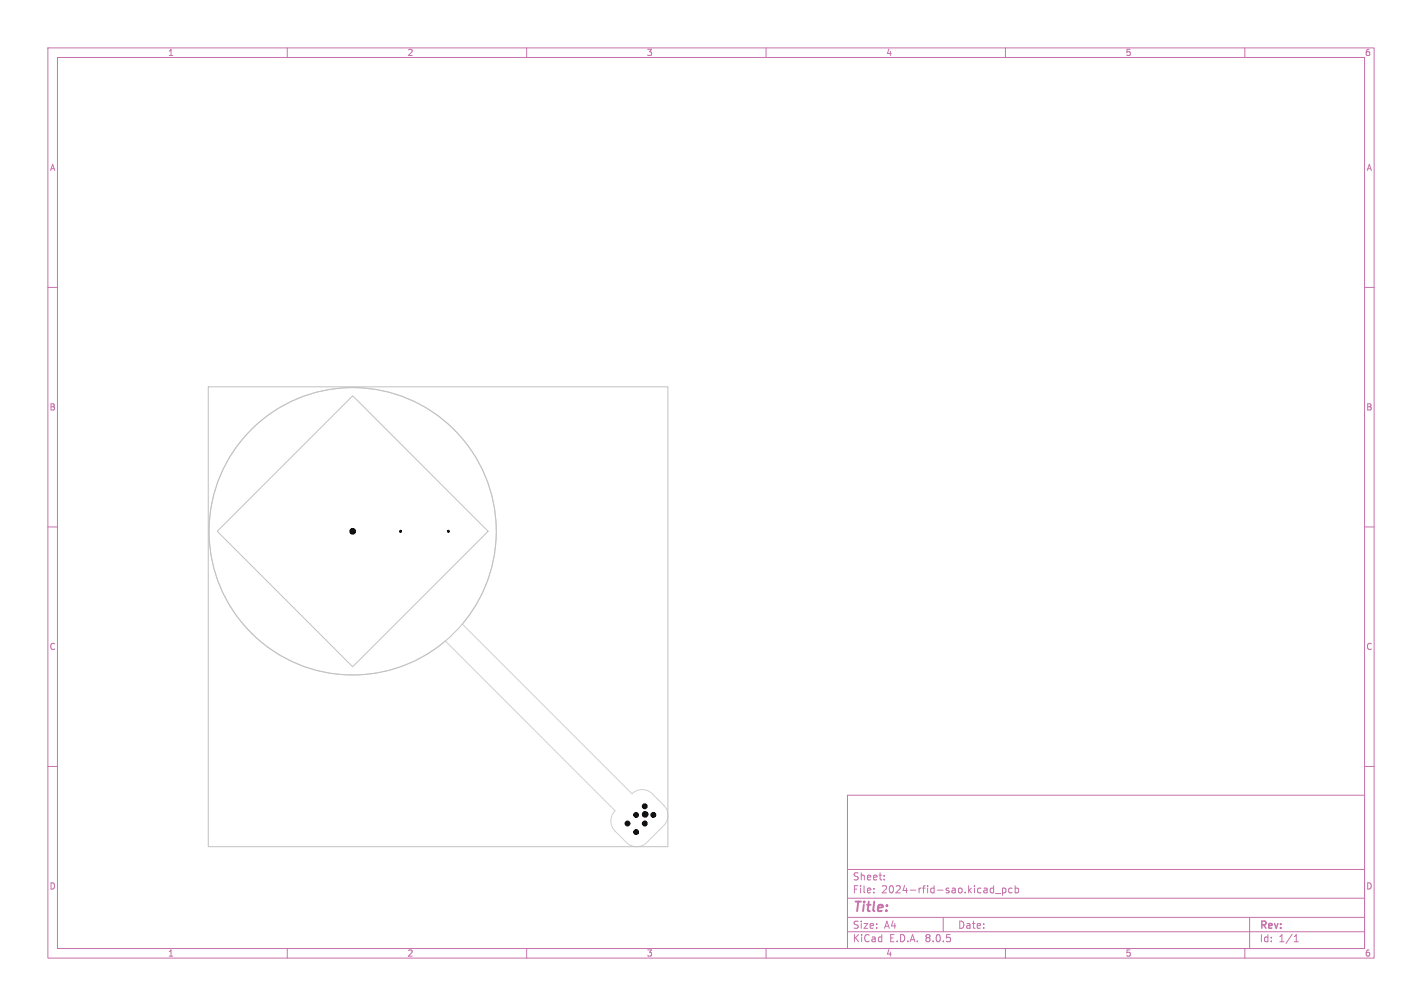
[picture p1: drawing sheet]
<svg xmlns="http://www.w3.org/2000/svg" width="297mm" height="210mm" viewBox="0 0 297 210" stroke-linecap="round" stroke-linejoin="round" font-family="sans-serif">
<defs><g id="words">
<text font-size="2.8" fill="#c872ab" x="178" y="190.9">Title:</text>
<g font-size="2.1" fill="#c872ab">
<text x="178" y="184">Sheet:</text>
<text x="178" y="186.7">File:</text>
<text x="184.1" y="186.7">2024-rfid-sao.kicad_pcb</text>
<text x="178" y="196.9">KiCad</text>
<text x="178" y="194.1">Size:</text>
<text x="184.7" y="194.1">A4</text>
<text x="185.7" y="196.9">E.D.A.</text>
<text x="193.3" y="196.9">8.0.5</text>
<text x="200" y="194.1">Date:</text>
<text x="263" y="194.3">Rev:</text>
<text x="263" y="196.9">Id:</text>
<text x="267.1" y="196.9">1/1</text>
</g>
<g font-size="1.8" fill="#c872ab">
<text x="35" y="11.9">1</text>
<text x="85" y="11.9">2</text>
<text x="135" y="11.9">3</text>
<text x="185" y="11.9">4</text>
<text x="235" y="11.9">5</text>
<text x="285" y="11.9">6</text>
<text x="10.3" y="35.9">A</text>
<text x="285.4" y="35.9">A</text>
<text x="10.3" y="85.9">B</text>
<text x="285.3" y="85.9">B</text>
<text x="10.3" y="135.9">C</text>
<text x="285.3" y="135.9">C</text>
<text x="10.3" y="185.9">D</text>
<text x="285.3" y="185.9">D</text>
<text x="35" y="199.9">1</text>
<text x="85" y="199.9">2</text>
<text x="135" y="199.9">3</text>
<text x="185" y="199.9">4</text>
<text x="235" y="199.9">5</text>
<text x="285" y="199.9">6</text>
</g>
</g></defs>
<g fill="none" stroke="#c872ab" stroke-width=".21">
<path d="M10 10h277v190h-277zM12 12h273v186h-273zM60 10v2M110 10v2M160 10v2M210 10v2M260 10v2M10 60h2M285 60h2M10 110h2M285 110h2M10 160h2"/>
<path d="M285 160h2M177 166h108v32h-108zM60 198v2M110 198v2M160 198v2M177 194.5h108M177 191.5h108M177 187.5h108M177 181.5h108M182.5 186.3v.1M182.5 185.5v.1M184.7 183.6v.1"/>
<path d="M184.7 182.8v.1M197 191.5v3M207 186.3h.5M207 185.5h.5M207.5 184.9v1.5M207.9 186.5h1.1M209.4 185.5l.4-.1 .3 .3-.1 .6h-.6M209.4 185.4v1.5M210 198v2M211.4 185.5l-.4-.1-.3 .3 .1 .6h.6M212 185.5l.5-.1 .2 .3-.1 .6h-.6M212 184.9v1.5"/>
<path d="M260 198v2M261 191.5v6.5M270.3 196.6h.9M270.3 195.5l.4-.4v1.5"/>
</g>
<path d="M52.4 89.7a30 30 0 0 1 41.6-.9 30 30 0 0 1 2.6 41.5l35.4 35.4a3 3 0 0 1 4.2 0l2.4 2.4a3 3 0 0 1 0 4.2l-3.5 3.6a3 3 0 0 1-4.2 0l-2.4-2.4a3 3 0 0 1 0-4.3l-35.5-35.4a30 30 0 0 1-41.4-2.6 30 30 0 0 1 .8-41.5z" fill="none" stroke="#d0d2cd" stroke-width=".21"/>
<g fill="#d0d2cd" stroke="#d0d2cd" stroke-width=".21">
<circle cx="134.7" cy="170" r=".58"/>
<circle cx="83.7" cy="110.9" r=".2"/>
<circle cx="93.7" cy="110.9" r=".2"/>
<circle cx="73.7" cy="110.9" r=".58"/>
<circle cx="131.1" cy="171.9" r=".5"/>
<circle cx="132.9" cy="173.7" r=".5"/>
<circle cx="132.9" cy="170.1" r=".5"/>
<circle cx="134.7" cy="171.9" r=".5"/>
<circle cx="134.7" cy="168.3" r=".5"/>
<circle cx="136.5" cy="170.1" r=".5"/>
</g>
<g fill="none" stroke="#c2c2c2" stroke-width=".21">
<path d="M43.5 80.7h96v96h-96zM73.7 82.6l28.2 28.3-28.2 28.3-28.3-28.3z"/>
<circle cx="73.7" cy="110.9" r="30"/>
</g>
<g fill="#c2c2c2" stroke="#c2c2c2" stroke-width=".21">
<circle cx="134.7" cy="170" r=".58"/>
<circle cx="83.7" cy="110.9" r=".2"/>
<circle cx="93.7" cy="110.9" r=".2"/>
<circle cx="73.7" cy="110.9" r=".58"/>
<circle cx="131.1" cy="171.9" r=".5"/>
<circle cx="132.9" cy="173.7" r=".5"/>
<circle cx="132.9" cy="170.1" r=".5"/>
<circle cx="134.7" cy="171.9" r=".5"/>
<circle cx="134.7" cy="168.3" r=".5"/>
<circle cx="136.5" cy="170.1" r=".5"/>
</g>
<g fill="#000" stroke="#000" stroke-width=".21">
<circle cx="73.7" cy="110.9" r=".58"/>
<circle cx="83.7" cy="110.9" r=".2"/>
<circle cx="93.7" cy="110.9" r=".2"/>
<circle cx="131.1" cy="171.9" r=".5"/>
<circle cx="132.9" cy="170.1" r=".5"/>
<circle cx="132.9" cy="173.7" r=".5"/>
<circle cx="134.7" cy="168.3" r=".5"/>
<circle cx="134.7" cy="171.9" r=".5"/>
<circle cx="134.7" cy="170" r=".58"/>
<circle cx="136.5" cy="170.1" r=".5"/>
</g>
<use href="#words"/>
</svg>
